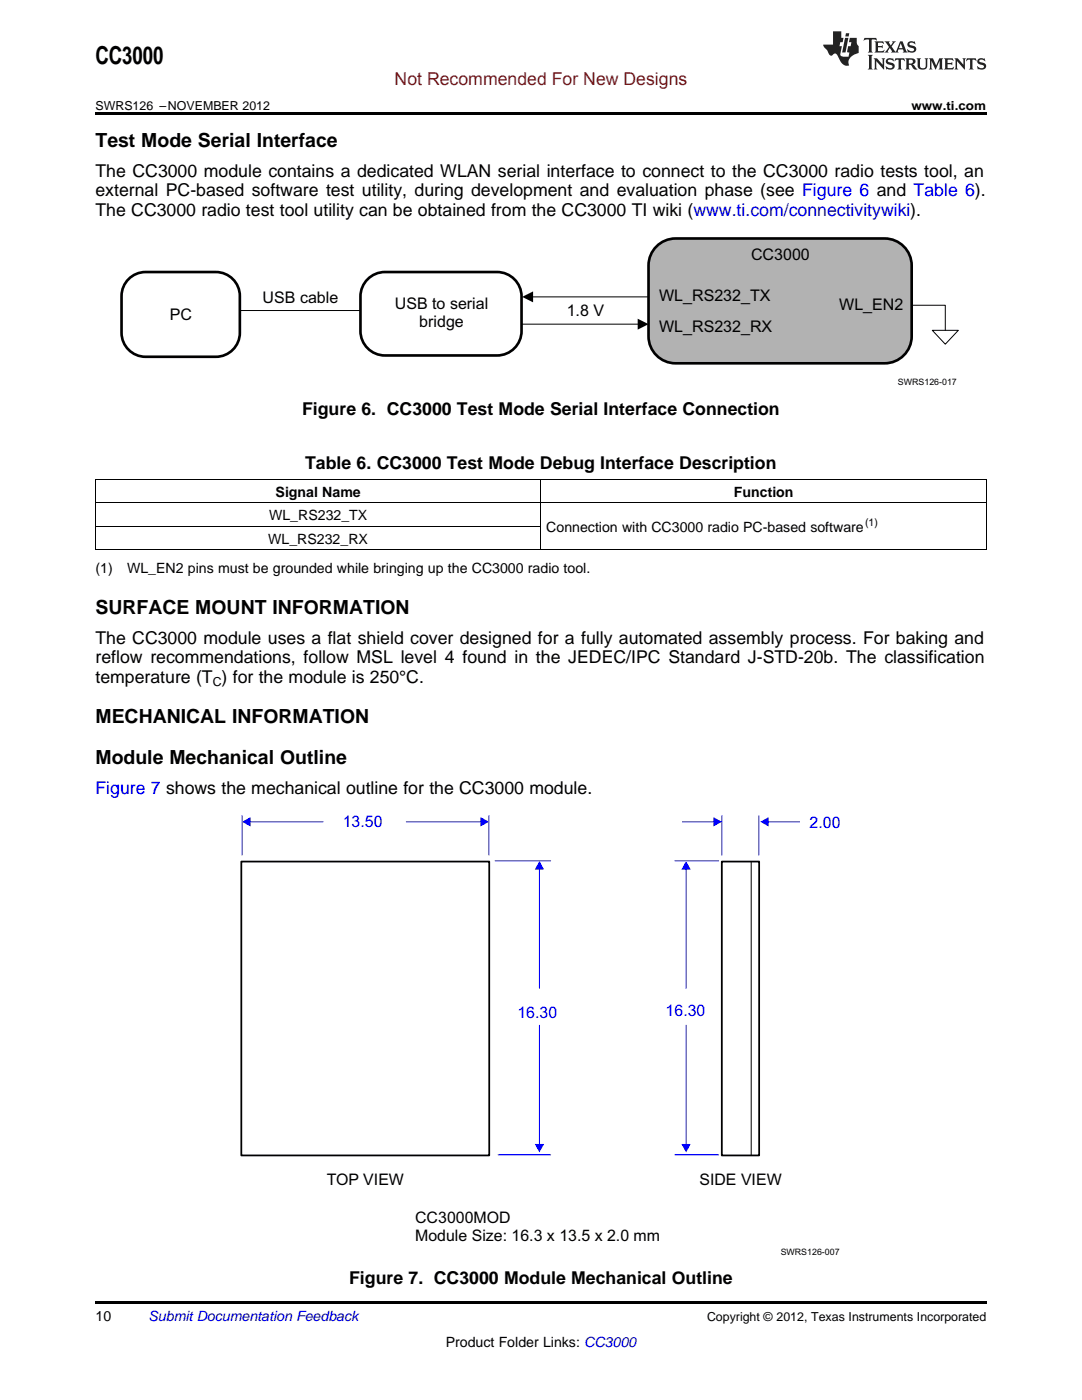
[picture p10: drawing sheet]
<svg xmlns="http://www.w3.org/2000/svg" width="216mm" height="279mm" viewBox="0 0 216 279" stroke-linecap="round" stroke-linejoin="round" font-family="sans-serif">
<defs><g id="words">
<text font-size="4.9" x="19" y="12.8">CC3000</text>
<g font-size="3.9">
<text x="19" y="29.3">Test Mode Serial Interface</text>
<text x="19" y="122.4">SURFACE MOUNT INFORMATION</text>
<text x="19" y="144.3">MECHANICAL INFORMATION</text>
<text x="19" y="152.4">Module Mechanical Outline</text>
</g>
<text font-size="3.5" fill="#f00" x="78.7" y="17">Not Recommended For New Designs</text>
<g font-size="3.5">
<text x="19" y="35.3">The CC3000 module contains a dedicated WLAN serial interface to connect to the CC3000 radio tests tool, an</text>
<text x="19" y="39.2">external PC-based software test utility, during development and evaluation phase (see Figure 6 and Table 6).</text>
<text x="19" y="43">The CC3000 radio test tool utility can be obtained from the CC3000 TI wiki (www.ti.com/connectivitywiki).</text>
<text x="60.3" y="82.7">Figure 6. CC3000 Test Mode Serial Interface Connection</text>
<text x="60.9" y="93.7">Table 6. CC3000 Test Mode Debug Interface Description</text>
<text x="19" y="128.4">The CC3000 module uses a flat shield cover designed for a fully automated assembly process. For baking and</text>
<text x="19" y="132.3">reflow recommendations, follow MSL level 4 found in the JEDEC/IPC Standard J-STD-20b. The classification</text>
<text x="19" y="136.2">temperature (T ) for the module is 250°C.</text>
<text x="69.7" y="256.3">Figure 7. CC3000 Module Mechanical Outline</text>
</g>
<text font-size="3.5" fill="#00f" x="19" y="158.4">Figure 7 shows the mechanical outline for the CC3000 module.</text>
<g font-size="3.2">
<text x="149.9" y="52">CC3000</text>
<text x="33.9" y="63.9">PC</text>
<text x="52.4" y="60.4">USB cable</text>
<text x="78.8" y="61.7">USB to serial</text>
<text x="83.7" y="65.2">bridge</text>
<text x="113.1" y="63.1">1.8 V</text>
<text x="131.5" y="60.1">WL_RS232_TX</text>
<text x="167.5" y="61.9">WL_EN2</text>
<text x="131.5" y="66.2">WL_RS232_RX</text>
<text x="65.2" y="236.5">TOP VIEW</text>
<text x="139.6" y="236.5">SIDE VIEW</text>
<text x="82.8" y="244.1">CC3000MOD</text>
<text x="82.8" y="247.6">Module Size: 16.3 x 13.5 x 2.0 mm</text>
</g>
<g font-size="3.2" fill="#00f">
<text x="68.4" y="165.1">13.50</text>
<text x="161.6" y="165.3">2.00</text>
<text x="103.2" y="203.2">16.30</text>
<text x="132.8" y="202.8">16.30</text>
</g>
<g font-size="2.8">
<text x="55" y="99.2">Signal Name</text>
<text x="146.4" y="99.2">Function</text>
<text x="53.7" y="103.8">WL_RS232_TX</text>
<text x="109" y="106.2">Connection with CC3000 radio PC-based software</text>
<text x="53.5" y="108.5">WL_RS232_RX</text>
<text x="19" y="114.3">(1)</text>
<text x="25.4" y="114.3">WL_EN2 pins must be grounded while bringing up the CC3000 radio tool.</text>
<text x="19" y="263.6">10</text>
<text x="88.9" y="268.9">Product Folder Links: CC3000</text>
</g>
<text font-size="2.8" fill="#0000c8" x="29.6" y="263.6">Submit Documentation Feedback</text>
<g font-size="2.5">
<text x="19" y="21.9">SWRS126 –NOVEMBER 2012</text>
<text x="181.9" y="21.9">www.ti.com</text>
<text x="42.4" y="136.9">C</text>
<text x="141.1" y="263.6">Copyright © 2012, Texas Instruments Incorporated</text>
</g>
<text font-size="2.1" x="172.6" y="105">(1)</text>
<g font-size="1.8">
<text x="179.2" y="76.9">SWRS126-017</text>
<text x="155.8" y="250.5">SWRS126-007</text>
</g>
</g></defs>
<path d="M19 259.7h177.8v.5h-177.8z" fill="#000"/>
<path d="M48.2 171.9h49.4v58.7h-49.4zM144 171.9h7.5v58.7h-7.5z" fill="none" stroke="#000" stroke-width=".35"/>
<path d="M149.9 171.9v58.7" fill="none" stroke="#000" stroke-width=".2"/>
<path d="M144.1 162.8v7.8M151.4 162.8v7.8M153.2 164h6.3" fill="none" stroke="#00f" stroke-width=".2"/>
<path d="M151.7 164l1.7-.9v1.8z" fill="#00f"/>
<path d="M136.2 164h6.3" fill="none" stroke="#00f" stroke-width=".2"/>
<path d="M142.4 163.1l1.6 .9-1.6 .9z" fill="#00f"/>
<path d="M134.7 171.8h8.7M136.9 173.4v23.8" fill="none" stroke="#00f" stroke-width=".2"/>
<path d="M136.9 171.8l.9 1.7h-1.8z" fill="#00f"/>
<path d="M136.9 204.6v23.8" fill="none" stroke="#00f" stroke-width=".2"/>
<path d="M136 228.3h1.8l-.9 1.7z" fill="#00f"/>
<path d="M98.8 171.8h11.1M107.6 173.4v23.8M134.7 230.5h8.7" fill="none" stroke="#00f" stroke-width=".2"/>
<path d="M107.6 171.8l1 1.7h-1.9z" fill="#00f"/>
<path d="M107.6 204.6v23.8" fill="none" stroke="#00f" stroke-width=".2"/>
<path d="M106.7 228.3h1.9l-1 1.7z" fill="#00f"/>
<path d="M48.3 162.8v7.8M49.9 164h14.6M97.6 162.8v7.8M99.4 230.5h10.5" fill="none" stroke="#00f" stroke-width=".2"/>
<path d="M48.3 164l1.7-.9v1.8z" fill="#00f"/>
<path d="M81.1 164h14.9" fill="none" stroke="#00f" stroke-width=".2"/>
<path d="M95.9 163.1l1.7 .9-1.7 .9z" fill="#00f"/>
<path d="M19 109.7h.2zM196.7 109.7h.1z" fill="#000"/>
<path d="M106.3 59.2h23.1M47.9 62h24M104.2 64.7h23.2M19 95.7h177.8M19.1 95.7v14M107.9 95.7v14M196.8 95.7v14M19 109.7h177.8M19 105h88.9M19 100.4h177.8" fill="none" stroke="#000" stroke-width=".2"/>
<path d="M25.4 56a4.8 4.8 0 0 1 3.6-1.7h14.1a4.8 4.8 0 0 1 4.8 4.8v7.3a4.8 4.8 0 0 1-4.8 4.8h-14.1a4.8 4.8 0 0 1-4.7-4.8v-7.3a4.8 4.8 0 0 1 1.1-3.1zM73.1 56a4.9 4.9 0 0 1 3.7-1.7h22.4a4.9 4.9 0 0 1 4.9 4.9v6.9a4.9 4.9 0 0 1-4.9 4.8h-22.4a4.9 4.9 0 0 1-4.9-4.8v-6.9a4.9 4.9 0 0 1 1.2-3.2z" fill="none" stroke="#000" stroke-width=".53"/>
<path d="M104.2 59.2l2.2-1v2.1zM127.2 63.6l2.2 1.1-2.2 1.1z" fill="#000"/>
<path d="M131 49.2a5.4 5.4 0 0 1 3.8-1.6h41.7a5.4 5.4 0 0 1 5.4 5.4v14.1a5.4 5.4 0 0 1-5.4 5.4h-41.7a5.4 5.4 0 0 1-5.4-5.4v-14.1a5.4 5.4 0 0 1 1.6-3.8z" fill-rule="evenodd" fill="#b2b2b2"/>
<path d="M131 49.2a5.4 5.4 0 0 1 3.8-1.6h41.7a5.4 5.4 0 0 1 5.4 5.4v14.1a5.4 5.4 0 0 1-5.4 5.4h-41.7a5.4 5.4 0 0 1-5.4-5.4v-14.1a5.4 5.4 0 0 1 1.6-3.8z" fill="none" stroke="#000" stroke-width=".53"/>
<path d="M181.9 60.9h6.7v5M186 65.9h5.2l-2.6 2.8z" fill="none" stroke="#000" stroke-width=".2"/>
<path d="M19 22.5h177.8v.5h-177.8z" fill="#000"/>
<g fill="#231f20">
<path d="M172.5 7.6l-.1 .5 .4-.2h.6v.1v2.1l-.2 .4h.9l-.2-.4v-2.1l.1-.1h.5l.5 .2-.2-.5zM174.5 8.3l.2 .3v1.5l-.2 .4h1.8l.2-.6a1.04 1.04 0 0 1-1.3 .2v-.7h.6l.3 .2v-.6l-.3 .2h-.6v-.6l.8-.1 .4 .3-.2-.5zM176.5 8.3l.9 1.1-.9 1.1h.8l-.2-.2 .4-.7 .5 .7-.2 .2h1.5l-.2-.2 .2-.4h.9l.1 .4-.2 .2h1l-.3-.3-.7-1.9h-.5l-.9 2-.8-1 .9-1h-.8l.1 .3-.4 .5-.3-.6 .1-.2zM179.7 8.6l.4 1h-.7zM181.3 8.4a.63 .63 0 0 0-.2 .7 .63 .63 0 0 0 .6 .4l.6 .2 .1 .2a.75 .75 0 0 1-.7 .4 .75 .75 0 0 1-.6-.5l.1 .7 .1-.1a1.11 1.11 0 0 0 1.5-.6 1.13 1.13 0 0 0-1.2-.8l-.1-.4a1.04 1.04 0 0 1 1.2 .2l-.2-.5-.2 .1-.4-.2zM173.2 10.9l.2 .4v2.2l-.2 .4h1l-.3-.4v-2.2l.3-.4zM174.3 11.6l.3 .4v1.5l-.3 .4h.8l-.2-.4v-1.3l1.5 1.7v-1.9l.2-.4h-.7l.2 .4v.9l-1.1-1.3zM177 11.8a.62 .62 0 0 0-.2 .7 .62 .62 0 0 0 .6 .4l.6 .1 .1 .3a.76 .76 0 0 1-.7 .3 .76 .76 0 0 1-.7-.4l.2 .7 .1-.1a1.11 1.11 0 0 0 1.5-.6 1.13 1.13 0 0 0-1.2-.8l-.1-.4a1.04 1.04 0 0 1 1.2 .2l-.2-.6-.2 .1-.5-.1zM178.7 11.6l-.2 .6a.61 .61 0 0 1 .8-.3v1.6l-.2 .4h.9l-.2-.4v-1.6a.63 .63 0 0 1 .7 .3l-.1-.6zM180.6 11.6l.3 .4v1.5l-.3 .4h1l-.2-.2-.1-.8 .6 .2a.76 .76 0 0 0 1.2 .7l-1-1a.58 .58 0 0 0 .6-.5 .58 .58 0 0 0-.5-.6zM181.4 11.9h.1a.45 .45 0 0 1 .5 .1 .45 .45 0 0 1 .1 .5l-.8 .2zM182.9 11.6l.2 .2a2.17 2.17 0 0 0 .3 1.9 .99 .99 0 0 0 1.6-.6v-1.1l.2-.4h-.7l.2 .2a1.92 1.92 0 0 1-.2 1.8 .6 .6 0 0 1-.9-.5v-1.1l.2-.4zM185.4 11.6l.2 .4v1.5l-.2 .4h.7l-.2-.4v-1.4l.8 1.8 .8-1.8v1.4l-.2 .4h.9l-.2-.4v-1.5l.2-.4h-.8l-.6 1.5-.6-1.5zM188.4 11.6l.2 .4v1.5l-.2 .4h1.8l.1-.6a1.04 1.04 0 0 1-1.2 .1v-.6h.5l.4 .2v-.6l-.4 .2h-.5v-.7h.8l.3 .3-.1-.6zM190.5 11.6l.2 .4v1.5l-.2 .4h.7l-.2-.4v-1.3l1.5 1.7v-1.9l.2-.4h-.7l.2 .4v.9l-1.1-1.3zM192.9 11.6l-.1 .6a.61 .61 0 0 1 .7-.3l.1 1.6-.3 .4h1l-.3-.4 .1-1.6a.63 .63 0 0 1 .7 .3l-.1-.6zM195.2 11.8a.62 .62 0 0 0-.2 .7 .62 .62 0 0 0 .6 .4l.6 .1 .1 .3a.76 .76 0 0 1-.7 .3 .76 .76 0 0 1-.6-.4l.1 .7 .1-.1a1.11 1.11 0 0 0 1.6-.6 1.13 1.13 0 0 0-1.3-.8l-.1-.4a1.04 1.04 0 0 1 1.2 .2l-.1-.6-.2 .1-.5-.1z"/>
<path d="M166.2 6.3v2.6h-1.9v.4l.8 .9a.91 .91 0 0 0 1 .8 .56 .56 0 0 1 .5-.3 .56 .56 0 0 1 .5 .3l.4 .8a1.53 1.53 0 0 0 1.9 1.2 1.54 1.54 0 0 1 1-2.1l.9-.3v-1.4a1.52 1.52 0 0 1-.4-1.6h-1.3l-.2 .8h.5l-.2 .8h-.5l-.1 1v.2l.4 .1-.2 .8a1.93 1.93 0 0 1-1.6-.3l.3-1.8h-.5l.2-.8h.4l.2-.8h-.4v-1.3zM168.6 7.6l-.6 2.9h.7l.6-2.9zM168.8 6.6l-.1 .7h.6l.2-.7z"/>
</g>
<use href="#words"/>
</svg>
